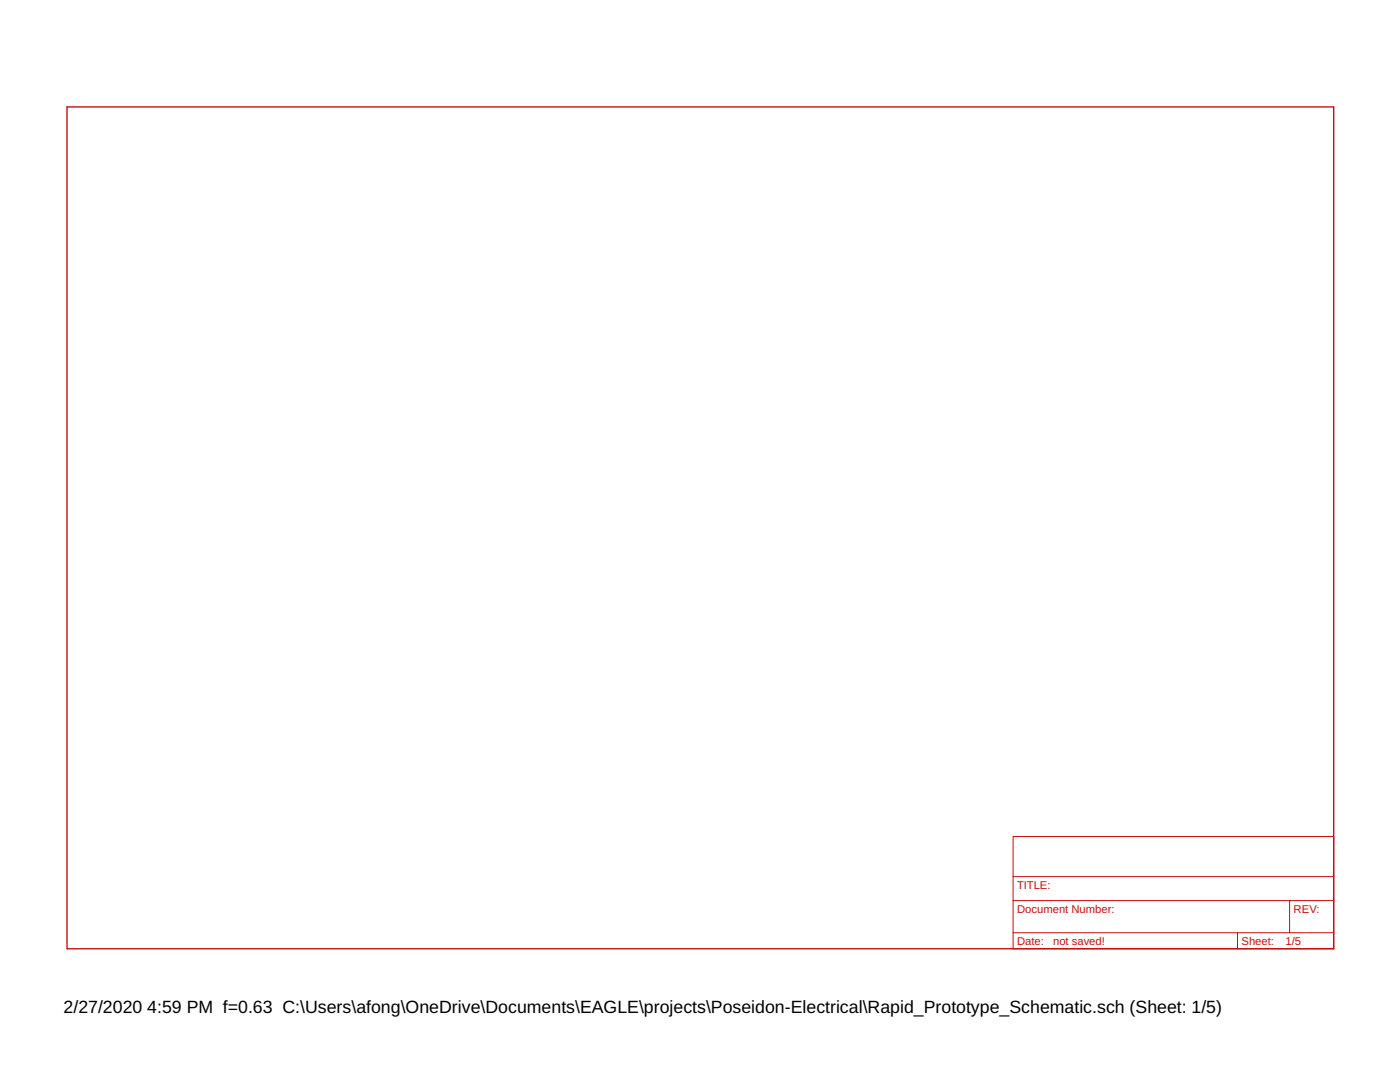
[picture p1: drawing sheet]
<svg xmlns="http://www.w3.org/2000/svg" width="279mm" height="216mm" viewBox="0 0 279 216" stroke-linecap="round" stroke-linejoin="round" font-family="sans-serif">
<defs><g id="words">
<g font-size="3.5">
<text x="12.7" y="202.2">2/27/2020</text>
<text x="29.4" y="202.2">4:59 PM f=0.63 C:\Users\afong\OneDrive\Documents\EAGLE\projects\Poseidon-Electrical\Rapid_Prototype_Schematic.sch (Sheet: 1/5)</text>
</g>
<g font-size="2.2" fill="#c90d0c">
<text x="203" y="177.3">TITLE:</text>
<text x="203" y="182.1">Document Number:</text>
<text x="258.2" y="182.1">REV:</text>
<text x="203" y="188.5">Date:</text>
<text x="210.2" y="188.5">not saved!</text>
<text x="247.8" y="188.5">Sheet:</text>
<text x="256.6" y="188.5">1/5</text>
</g>
</g></defs>
<path d="M13.4 21.3h252.8v168h-252.8z" fill="none" stroke="#c90d0c" stroke-width=".28"/>
<path d="M202.2 166.9h64v22.4h-64zM202.2 179.7h64M202.2 174.9h64M257.4 179.7v6.4M202.2 186.1h64M247 186.1v3.2" fill="none" stroke="#c90d0c" stroke-width=".2"/>
<use href="#words"/>
</svg>
